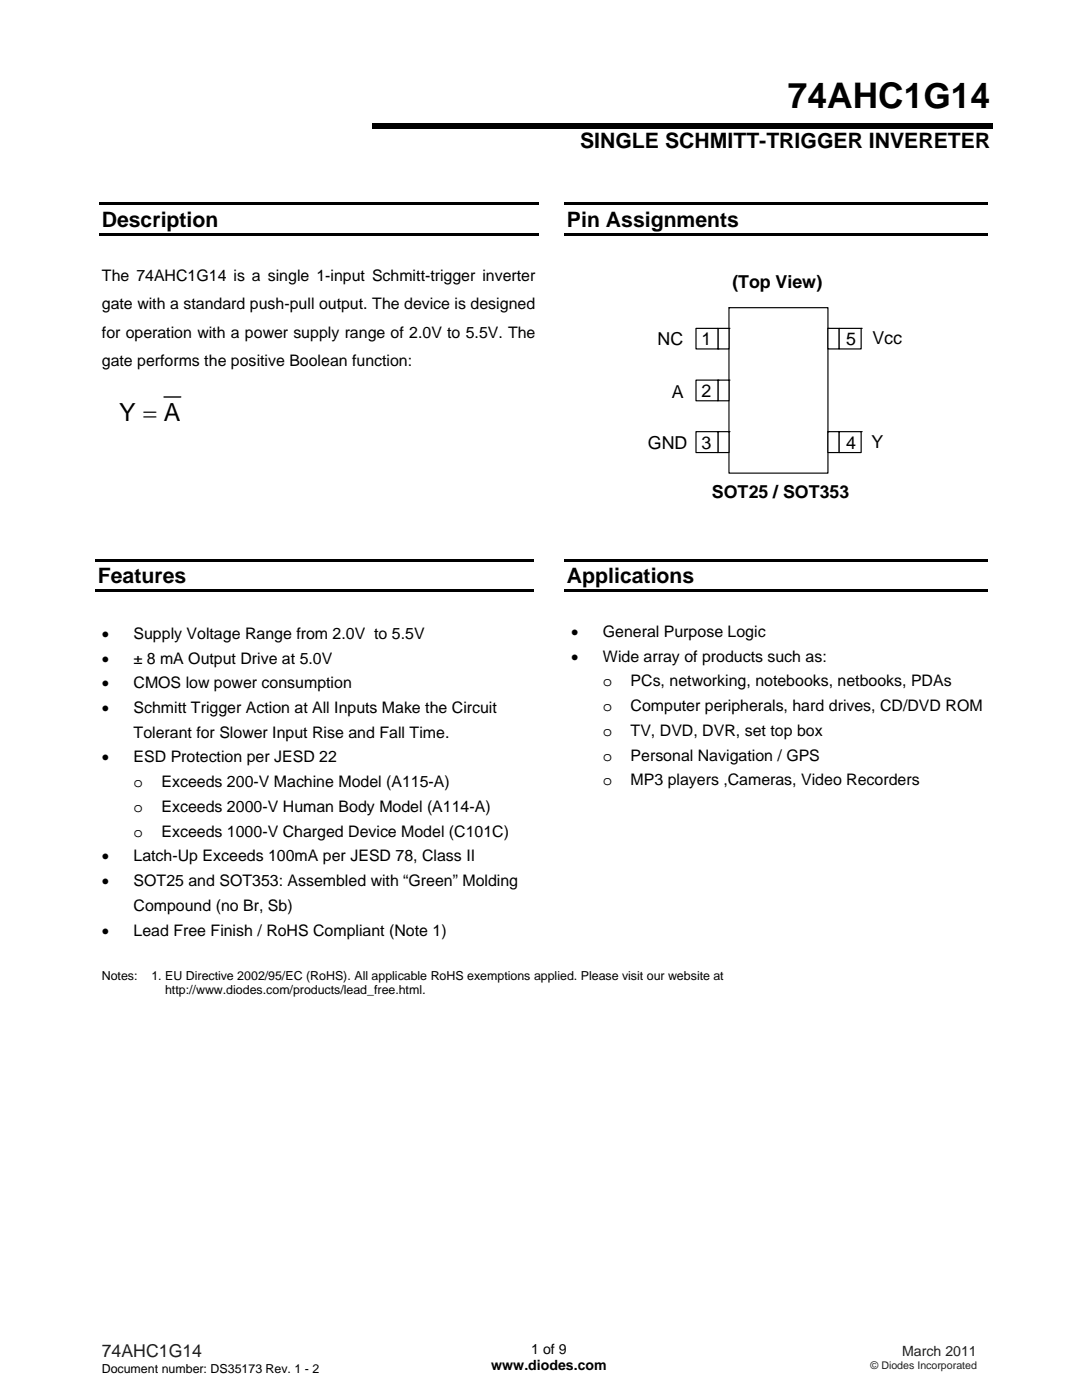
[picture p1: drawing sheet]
<svg xmlns="http://www.w3.org/2000/svg" width="216mm" height="279mm" viewBox="0 0 216 279" stroke-linecap="round" stroke-linejoin="round" font-family="sans-serif">
<defs><g id="words">
<text font-size="7" x="157.2" y="21.6">74AHC1G14</text>
<text font-size="5" x="23.8" y="83.9">Y = A</text>
<g font-size="4.2">
<text x="115.8" y="29.5">SINGLE SCHMITT-TRIGGER INVERETER</text>
<text x="20.3" y="45.2">Description</text>
<text x="113.1" y="45.2">Pin Assignments</text>
<text x="19.5" y="116.4">Features</text>
<text x="113.1" y="116.4">Applications</text>
</g>
<g font-size="3.6">
<text x="146.1" y="57.5">(Top View)</text>
<text x="131.2" y="68.8">NC</text>
<text x="140" y="68.8">1</text>
<text x="168.8" y="68.8">5</text>
<text x="174.1" y="68.6">Vcc</text>
<text x="134.1" y="79.4">A</text>
<text x="140" y="79.2">2</text>
<text x="129.3" y="89.5">GND</text>
<text x="140" y="89.5">3</text>
<text x="168.8" y="89.5">4</text>
<text x="173.9" y="89.4">Y</text>
<text x="142" y="99.3">SOT25 / SOT353</text>
</g>
<text font-size="3.5" fill="#231f20" x="20.3" y="270.9">74AHC1G14</text>
<g font-size="3.2">
<text x="20.3" y="56.1">The 74AHC1G14 is a single 1-input Schmitt-trigger inverter</text>
<text x="20.3" y="61.8">gate with a standard push-pull output. The device is designed</text>
<text x="20.3" y="67.4">for operation with a power supply range of 2.0V to 5.5V. The</text>
<text x="20.3" y="73">gate performs the positive Boolean function:</text>
<text x="20.3" y="127.5">•</text>
<text x="26.6" y="127.5">Supply Voltage Range from 2.0V to 5.5V</text>
<text x="114" y="127.1">•</text>
<text x="120.3" y="127.1">General Purpose Logic</text>
<text x="20.3" y="132.4">•</text>
<text x="20.3" y="137.3">•</text>
<text x="26.6" y="132.4">± 8 mA Output Drive at 5.0V</text>
<text x="26.6" y="137.3">CMOS low power consumption</text>
<text x="114" y="132.1">•</text>
<text x="120.3" y="137">o</text>
<text x="120.3" y="132.1">Wide array of products such as:</text>
<text x="125.8" y="137">PCs, networking, notebooks, netbooks, PDAs</text>
<text x="20.3" y="142.3">•</text>
<text x="26.6" y="142.3">Schmitt Trigger Action at All Inputs Make the Circuit</text>
<text x="120.3" y="141.9">o</text>
<text x="125.8" y="141.9">Computer peripherals, hard drives, CD/DVD ROM</text>
<text x="26.6" y="147.2">Tolerant for Slower Input Rise and Fall Time.</text>
<text x="120.3" y="146.9">o</text>
<text x="125.8" y="146.9">TV, DVD, DVR, set top box</text>
<text x="20.3" y="152.2">•</text>
<text x="26.6" y="152.2">ESD Protection per JESD 22</text>
<text x="120.3" y="151.8">o</text>
<text x="125.8" y="151.8">Personal Navigation / GPS</text>
<text x="26.6" y="157.1">o</text>
<text x="32.2" y="157.1">Exceeds 200-V Machine Model (A115-A)</text>
<text x="120.3" y="156.8">o</text>
<text x="125.8" y="156.8">MP3 players ,Cameras, Video Recorders</text>
<text x="26.6" y="162">o</text>
<text x="26.6" y="167">o</text>
<text x="32.2" y="162">Exceeds 2000-V Human Body Model (A114-A)</text>
<text x="32.2" y="167">Exceeds 1000-V Charged Device Model (C101C)</text>
<text x="20.3" y="171.9">•</text>
<text x="26.6" y="171.9">Latch-Up Exceeds 100mA per JESD 78, Class II</text>
<text x="20.3" y="176.9">•</text>
<text x="26.6" y="176.9">SOT25 and SOT353: Assembled with “Green” Molding</text>
<text x="26.6" y="181.8">Compound (no Br, Sb)</text>
<text x="20.3" y="186.7">•</text>
<text x="26.6" y="186.7">Lead Free Finish / RoHS Compliant (Note 1)</text>
</g>
<g font-size="2.8">
<text x="98" y="273.5">www.diodes.com</text>
<text x="106" y="270.2">1 of 9</text>
</g>
<text font-size="2.8" fill="#231f20" x="180" y="270.6">March 2011</text>
<g font-size="2.5">
<text x="20.3" y="195.5">Notes:</text>
<text x="30.2" y="195.5">1. EU Directive 2002/95/EC (RoHS). All applicable RoHS exemptions applied. Please visit our website at</text>
<text x="33" y="198.4">http://www.diodes.com/products/lead_free.html.</text>
<text x="20.3" y="274">Document number: DS35173 Rev. 1 - 2</text>
</g>
<text font-size="2.1" fill="#231f20" x="173.7" y="273.2">© Diodes Incorporated</text>
</g></defs>
<path d="M74.3 24.5h123.8v1.1h-123.8zM19.8 40.4h87.7v.5h-87.7zM19.8 46.5h87.7v.5h-87.7zM112.6 40.4h84.4v.5h-84.4zM112.6 46.5h84.4v.5h-84.4z" fill="#000"/>
<path d="M32.7 79.2h3.4" fill="none" stroke="#000" stroke-width=".28"/>
<path d="M145.5 61.4h19.7v33h-19.7z" fill="#fff"/>
<path d="M145.5 61.4h19.7v33h-19.7zM145.5 61.4h.1" fill="none" stroke="#000" stroke-width=".23"/>
<path d="M165.2 65.5h2.2v4.1h-2.2z" fill="#fff"/>
<path d="M165.2 65.5h2.2v4.1h-2.2zM165.2 65.5h.1" fill="none" stroke="#000" stroke-width=".23"/>
<path d="M165.2 86.1h2.2v4.2h-2.2z" fill="#fff"/>
<path d="M165.2 86.1h2.2v4.2h-2.2zM165.2 86.1h.1" fill="none" stroke="#000" stroke-width=".23"/>
<path d="M143.3 75.9h2.2v4.1h-2.2z" fill="#fff"/>
<path d="M143.3 75.9h2.2v4.1h-2.2zM145.5 75.9h.1" fill="none" stroke="#000" stroke-width=".23"/>
<path d="M143.3 86.1h2.2v4.2h-2.2z" fill="#fff"/>
<path d="M143.3 86.1h2.2v4.2h-2.2zM145.5 86.1h.1" fill="none" stroke="#000" stroke-width=".23"/>
<path d="M138.9 86.1h4.4v4.2h-4.4z" fill="#fff"/>
<path d="M138.9 86.1h4.4v4.2h-4.4zM143.3 86.1h.1" fill="none" stroke="#000" stroke-width=".23"/>
<path d="M138.9 75.9h4.4v4.1h-4.4z" fill="#fff"/>
<path d="M138.9 75.9h4.4v4.1h-4.4zM143.3 75.9h.1" fill="none" stroke="#000" stroke-width=".23"/>
<path d="M167.4 86.1h4.4v4.2h-4.4z" fill="#fff"/>
<path d="M167.4 86.1h4.4v4.2h-4.4zM171.8 86.1h.1" fill="none" stroke="#000" stroke-width=".23"/>
<path d="M143.3 65.5h2.2v4.1h-2.2z" fill="#fff"/>
<path d="M143.3 65.5h2.2v4.1h-2.2zM145.5 65.5h.1" fill="none" stroke="#000" stroke-width=".23"/>
<path d="M138.9 65.5h4.4v4.1h-4.4z" fill="#fff"/>
<path d="M138.9 65.5h4.4v4.1h-4.4zM143.3 69.6h.1" fill="none" stroke="#000" stroke-width=".23"/>
<path d="M167.4 65.5h4.4v4.1h-4.4z" fill="#fff"/>
<path d="M167.4 65.5h4.4v4.1h-4.4zM171.8 65.5h.1" fill="none" stroke="#000" stroke-width=".23"/>
<path d="M19 111.5h87.6v.6h-87.6zM19 117.6h87.6v.6h-87.6zM112.6 111.5h84.4v.6h-84.4zM112.6 117.6h84.4v.6h-84.4z" fill="#000"/>
<use href="#words"/>
</svg>
